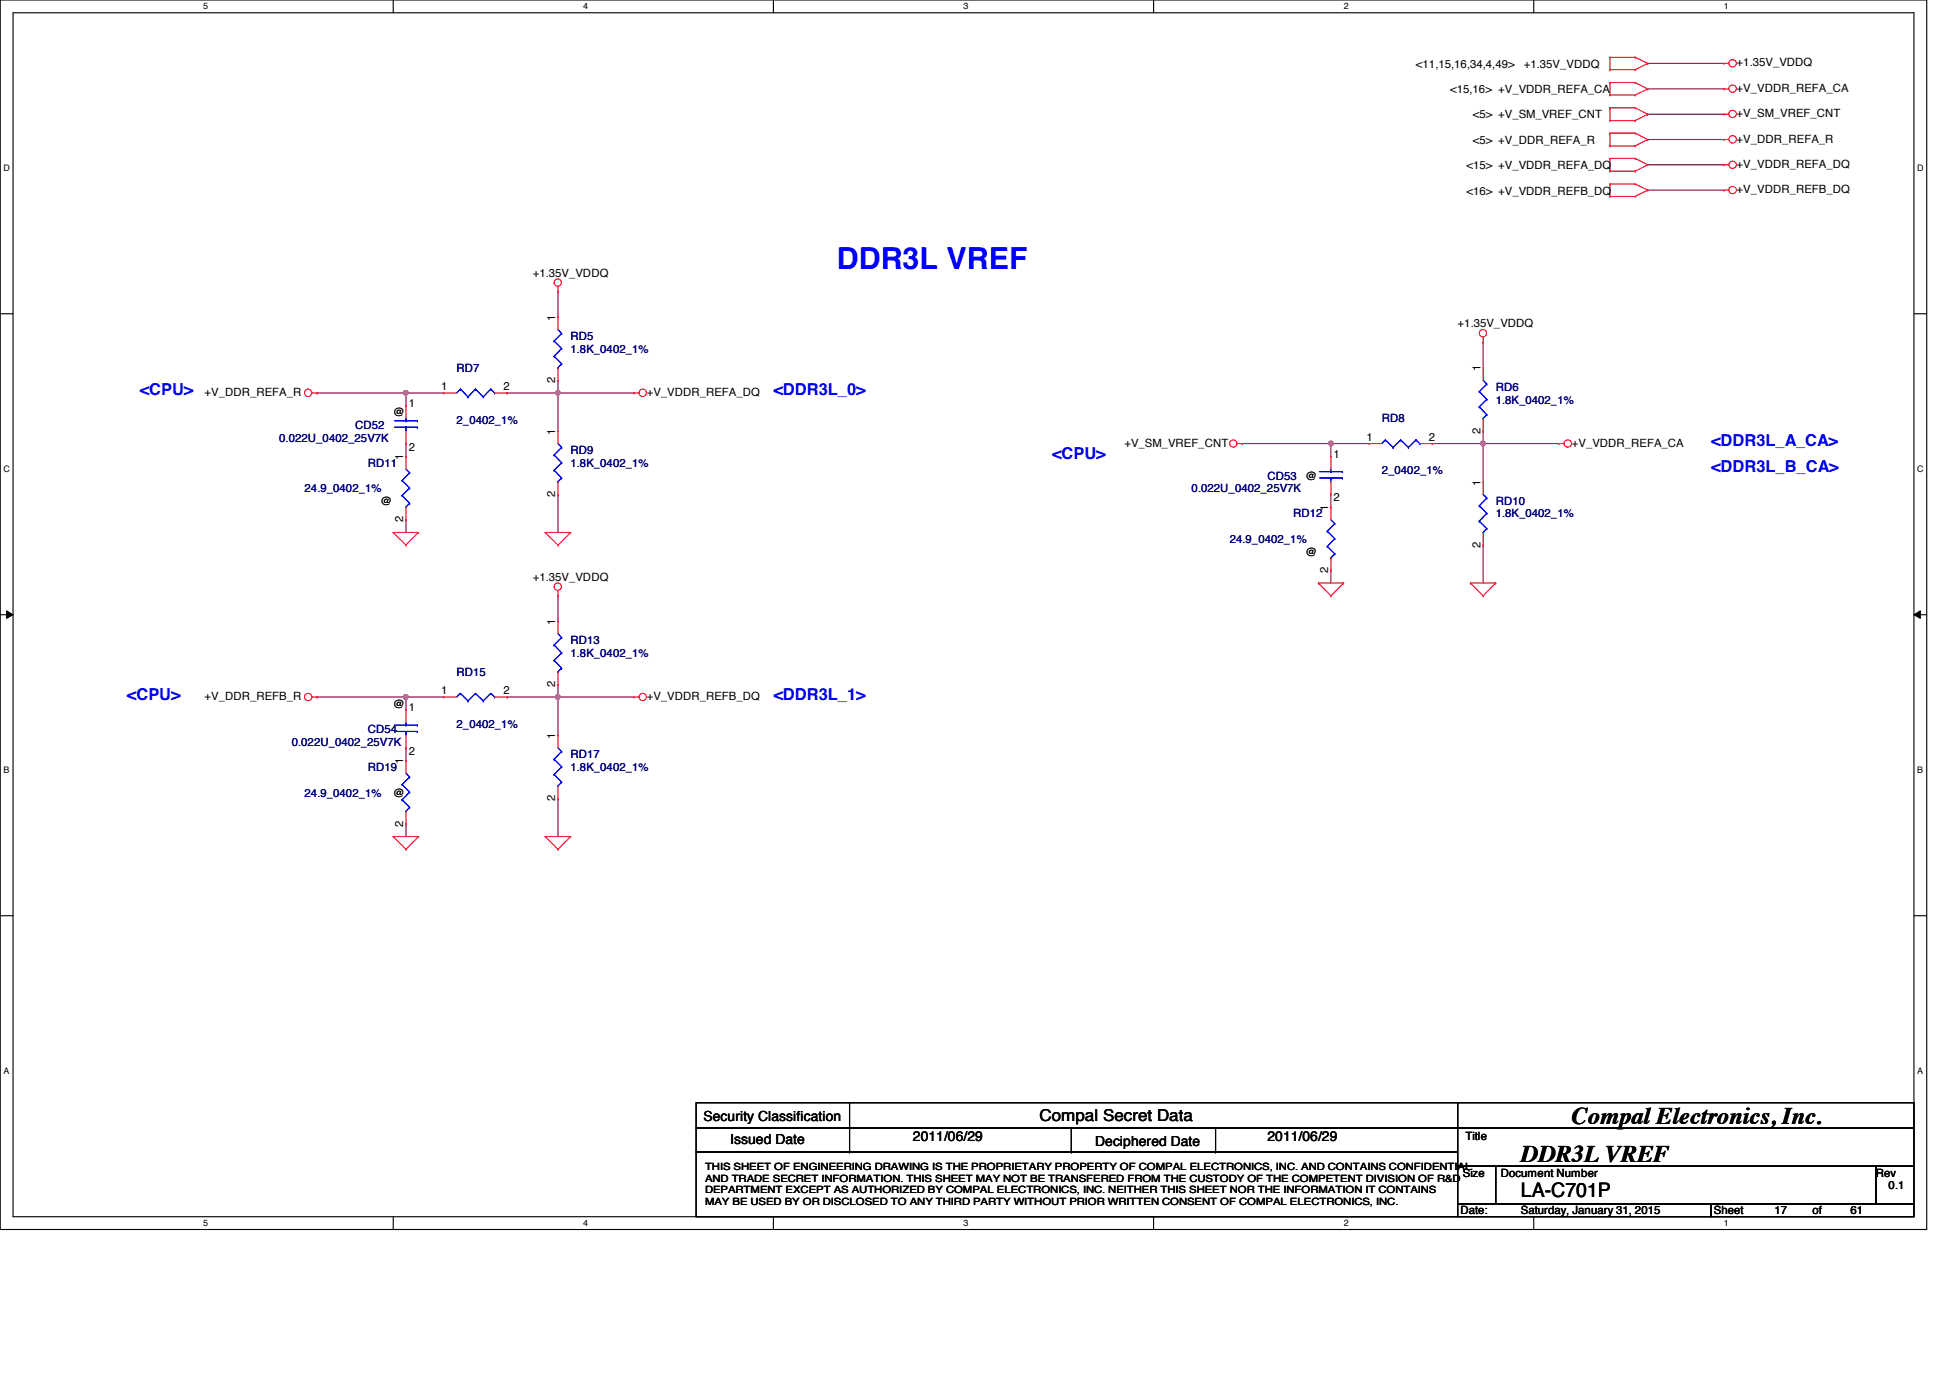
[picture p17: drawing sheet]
<svg xmlns="http://www.w3.org/2000/svg" width="297mm" height="210mm" viewBox="0 0 297 210" stroke-linecap="round" stroke-linejoin="round" font-family="sans-serif">
<defs><g id="words">
<text font-size="4.6" fill="#00f" x="127.5" y="41">DDR3L VREF</text>
<g font-size="3.6">
<text x="239.4" y="171.3">Compal Electronics, Inc.</text>
<text x="231.7" y="177">DDR3L VREF</text>
</g>
<text font-size="3" x="231.7" y="182.3">LA-C701P</text>
<g font-size="2.5" fill="#00f">
<text x="21.3" y="60.2">&lt;CPU&gt;</text>
<text x="117.8" y="60.2">&lt;DDR3L_0&gt;</text>
<text x="160.3" y="69.9">&lt;CPU&gt;</text>
<text x="260.6" y="68">&lt;DDR3L_A_CA&gt;</text>
<text x="260.6" y="71.8">&lt;DDR3L_B_CA&gt;</text>
<text x="19.3" y="106.6">&lt;CPU&gt;</text>
<text x="117.8" y="106.6">&lt;DDR3L_1&gt;</text>
</g>
<text font-size="2.5" x="158.4" y="170.8">Compal Secret Data</text>
<g font-size="2.1">
<text x="107.2" y="170.7">Security Classification</text>
<text x="139.1" y="173.8">2011/06/29</text>
<text x="193.1" y="173.8">2011/06/29</text>
<text x="111.2" y="174.3">Issued Date</text>
<text x="166.8" y="174.5">Deciphered Date</text>
</g>
<g font-size="1.7">
<text x="215.7" y="10.3">&lt;11,15,16,34,4,49&gt;</text>
<text x="232.1" y="10.3">+1.35V_VDDQ</text>
<text x="264.5" y="10.1">+1.35V_VDDQ</text>
<text x="220.9" y="14.2">&lt;15,16&gt; +V_VDDR_REFA_CA</text>
<text x="264.5" y="14">+V_VDDR_REFA_CA</text>
<text x="264.5" y="17.8">+V_SM_VREF_CNT</text>
<text x="224.4" y="18">&lt;5&gt; +V_SM_VREF_CNT</text>
<text x="224.4" y="21.9">&lt;5&gt; +V_DDR_REFA_R</text>
<text x="264.5" y="21.7">+V_DDR_REFA_R</text>
<text x="223.4" y="25.7">&lt;15&gt; +V_VDDR_REFA_DQ</text>
<text x="223.4" y="29.6">&lt;16&gt; +V_VDDR_REFB_DQ</text>
<text x="264.5" y="25.6">+V_VDDR_REFA_DQ</text>
<text x="264.5" y="29.4">+V_VDDR_REFB_DQ</text>
<text x="81.1" y="42.2">+1.35V_VDDQ</text>
<text x="84.6" y="48.9" transform="rotate(-90 84.6 48.9)">1</text>
<text x="222" y="49.9">+1.35V_VDDQ</text>
<text x="67.2" y="59.4">1</text>
<text x="76.7" y="59.4">2</text>
<text x="84.6" y="58.3" transform="rotate(-90 84.6 58.3)">2</text>
<text x="225.5" y="56.6" transform="rotate(-90 225.5 56.6)">1</text>
<text x="31.2" y="60.3">+V_DDR_REFA_R</text>
<text x="59.9" y="63.4">@</text>
<text x="62.3" y="62">1</text>
<text x="98.5" y="60.3">+V_VDDR_REFA_DQ</text>
<text x="61.4" y="70.1" transform="rotate(-90 61.4 70.1)">1</text>
<text x="62.3" y="68.6">2</text>
<text x="84.6" y="66.2" transform="rotate(-90 84.6 66.2)">1</text>
<text x="171.3" y="68">+V_SM_VREF_CNT</text>
<text x="203.2" y="69.7">1</text>
<text x="208.1" y="67.1">1</text>
<text x="217.6" y="67.1">2</text>
<text x="225.5" y="66" transform="rotate(-90 225.5 66)">2</text>
<text x="239.4" y="68">+V_VDDR_REFA_CA</text>
<text x="58" y="76.9">@</text>
<text x="84.6" y="75.7" transform="rotate(-90 84.6 75.7)">2</text>
<text x="198.9" y="73.1">@</text>
<text x="202.3" y="77.8" transform="rotate(-90 202.3 77.8)">1</text>
<text x="203.2" y="76.3">2</text>
<text x="225.5" y="74" transform="rotate(-90 225.5 74)">1</text>
<text x="61.4" y="79.5" transform="rotate(-90 61.4 79.5)">2</text>
<text x="225.5" y="83.4" transform="rotate(-90 225.5 83.4)">2</text>
<text x="81.1" y="88.5">+1.35V_VDDQ</text>
<text x="198.9" y="84.6">@</text>
<text x="202.3" y="87.3" transform="rotate(-90 202.3 87.3)">2</text>
<text x="84.6" y="95.2" transform="rotate(-90 84.6 95.2)">1</text>
<text x="31.2" y="106.6">+V_DDR_REFB_R</text>
<text x="59.9" y="107.8">@</text>
<text x="67.2" y="105.7">1</text>
<text x="76.7" y="105.7">2</text>
<text x="84.6" y="104.6" transform="rotate(-90 84.6 104.6)">2</text>
<text x="98.5" y="106.6">+V_VDDR_REFB_DQ</text>
<text x="62.3" y="108.3">1</text>
<text x="84.6" y="112.6" transform="rotate(-90 84.6 112.6)">1</text>
<text x="61.4" y="116.4" transform="rotate(-90 61.4 116.4)">1</text>
<text x="62.3" y="114.9">2</text>
<text x="59.9" y="121.3">@</text>
<text x="61.4" y="125.9" transform="rotate(-90 61.4 125.9)">2</text>
<text x="84.6" y="122" transform="rotate(-90 84.6 122)">2</text>
<text x="223.2" y="173.6">Title</text>
<text x="222.8" y="179.2">Size</text>
<text x="228.6" y="179.2">Document Number</text>
<text x="285.7" y="179.2">Rev</text>
<text x="222.5" y="185">Date:</text>
<text x="231.7" y="185">Saturday, January 31, 2015</text>
<text x="261.1" y="185">Sheet</text>
<text x="270.3" y="185">17</text>
<text x="276.1" y="185">of</text>
<text x="281.9" y="185">61</text>
<text x="287.7" y="181.1">0.1</text>
</g>
<g font-size="1.7" fill="#000080">
<text x="86.9" y="51.8">RD5</text>
<text x="86.9" y="53.8">1.8K_0402_1%</text>
<text x="69.6" y="56.6">RD7</text>
<text x="227.8" y="59.5">RD6</text>
<text x="54.1" y="65.3">CD52</text>
<text x="69.6" y="64.6">2_0402_1%</text>
<text x="210.5" y="64.3">RD8</text>
<text x="227.8" y="61.5">1.8K_0402_1%</text>
<text x="42.5" y="67.3">0.022U_0402_25V7K</text>
<text x="56" y="71.1">RD11</text>
<text x="86.9" y="69.2">RD9</text>
<text x="86.9" y="71.1">1.8K_0402_1%</text>
<text x="46.4" y="75">24.9_0402_1%</text>
<text x="181.5" y="75">0.022U_0402_25V7K</text>
<text x="193.1" y="73.1">CD53</text>
<text x="210.5" y="72.3">2_0402_1%</text>
<text x="227.8" y="76.9">RD10</text>
<text x="187.3" y="82.7">24.9_0402_1%</text>
<text x="197" y="78.8">RD12</text>
<text x="227.8" y="78.8">1.8K_0402_1%</text>
<text x="86.9" y="98.1">RD13</text>
<text x="86.9" y="100.1">1.8K_0402_1%</text>
<text x="69.6" y="103">RD15</text>
<text x="44.4" y="113.6">0.022U_0402_25V7K</text>
<text x="56" y="111.7">CD54</text>
<text x="69.6" y="110.9">2_0402_1%</text>
<text x="56" y="117.4">RD19</text>
<text x="86.9" y="115.5">RD17</text>
<text x="86.9" y="117.4">1.8K_0402_1%</text>
<text x="46.4" y="121.3">24.9_0402_1%</text>
</g>
<g font-size="1.5">
<text x="107.4" y="178.2">THIS SHEET OF ENGINEERING DRAWING IS THE PROPRIETARY PROPERTY OF COMPAL ELECTRONICS, INC. AND CONTAINS CONFIDENTIAL</text>
<text x="107.4" y="180">AND TRADE SECRET INFORMATION. THIS SHEET MAY NOT BE TRANSFERED FROM THE CUSTODY OF THE COMPETENT DIVISION OF R&amp;D</text>
<text x="107.4" y="181.8">DEPARTMENT EXCEPT AS AUTHORIZED BY COMPAL ELECTRONICS, INC. NEITHER THIS SHEET NOR THE INFORMATION IT CONTAINS</text>
<text x="107.4" y="183.6">MAY BE USED BY OR DISCLOSED TO ANY THIRD PARTY WITHOUT PRIOR WRITTEN CONSENT OF COMPAL ELECTRONICS, INC.</text>
</g>
<g font-size="1.4">
<text x="30.9" y="1.4">5</text>
<text x="88.9" y="1.4">4</text>
<text x="146.8" y="1.4">3</text>
<text x="204.7" y="1.4">2</text>
<text x="262.6" y="1.4">1</text>
<text x=".5" y="26.1">D</text>
<text x="292.1" y="26.1">D</text>
<text x=".5" y="71.9">C</text>
<text x="292.1" y="71.9">C</text>
<text x=".5" y="117.8">B</text>
<text x="292.1" y="117.8">B</text>
<text x=".5" y="163.6">A</text>
<text x="292.1" y="163.6">A</text>
<text x="30.9" y="186.8">5</text>
<text x="88.9" y="186.8">4</text>
<text x="146.8" y="186.8">3</text>
<text x="204.7" y="186.8">2</text>
<text x="262.6" y="186.8">1</text>
</g>
</g></defs>
<path d="M0 0h293.5v187.3h-293.5zM2 1.9h289.5v183.4h-289.5z" fill="none" stroke="#000" stroke-width=".17"/>
<g fill="#fff">
<path d="M30.9 .2h.8v1.5h-.8z"/>
<path d="M30.9 185.5h.8v1.6h-.8z"/>
</g>
<path d="M59.9 0v1.9M59.9 185.3v2" fill="none" stroke="#000" stroke-width=".17"/>
<g fill="#fff">
<path d="M88.9 .2h.7v1.5h-.7z"/>
<path d="M88.9 185.5h.7v1.6h-.7z"/>
</g>
<path d="M117.8 0v1.9M117.8 185.3v2" fill="none" stroke="#000" stroke-width=".17"/>
<g fill="#fff">
<path d="M146.8 .2h.7v1.5h-.7z"/>
<path d="M146.8 185.5h.7v1.6h-.7z"/>
</g>
<path d="M175.7 0v1.9M175.7 185.3v2" fill="none" stroke="#000" stroke-width=".17"/>
<g fill="#fff">
<path d="M204.7 .2h.7v1.5h-.7z"/>
<path d="M204.7 185.5h.7v1.6h-.7z"/>
</g>
<path d="M233.6 0v1.9M233.6 185.3v2" fill="none" stroke="#000" stroke-width=".17"/>
<g fill="#fff">
<path d="M262.6 .2h.8v1.5h-.8z"/>
<path d="M262.6 185.5h.8v1.6h-.8z"/>
<path d="M.5 24.8h1v1.6h-1z"/>
<path d="M292.1 24.8h.9v1.6h-.9z"/>
<path d="M.5 70.7h1v1.5h-1z"/>
<path d="M292.1 70.7h.9v1.5h-.9z"/>
</g>
<path d="M0 47.8h2M291.5 47.8h2" fill="none" stroke="#000" stroke-width=".17"/>
<g fill="#fff">
<path d="M.5 116.5h.9v1.6h-.9z"/>
<path d="M292.1 116.5h.8v1.6h-.8z"/>
</g>
<path d="M0 93.6h2M291.5 93.6h2" fill="none" stroke="#000" stroke-width=".17"/>
<path d="M1 93l1 .6-1 .6zM291.5 93.6l1-.6v1.2z" fill="#000"/>
<path d="M1 93l1 .6-1 .6zM291.5 93.6l1-.6v1.2z" fill="none" stroke="#000" stroke-width=".15"/>
<g fill="#fff">
<path d="M.5 162.4h.9v1.5h-.9z"/>
<path d="M292.1 162.4h.8v1.5h-.8z"/>
</g>
<path d="M0 139.5h2M291.5 139.5h2" fill="none" stroke="#000" stroke-width=".17"/>
<path d="M61.8 59.9h.1M61.8 59.9v1.9M85 57.9h.1M85 57.9v2M61.8 67.6h.1M61.8 67.6v1.9" fill="none" stroke="#800040" stroke-width=".17"/>
<circle cx="61.8" cy="59.8" r=".37" fill="#f0f"/>
<circle cx="61.8" cy="59.8" r=".37" fill="none" stroke="#f0f" stroke-width=".17"/>
<path d="M48.3 59.9h.1M48.3 59.9h19.3M61.8 59.9h.1M77.3 59.9h.1M77.3 59.9h7.7M61.8 113.9h.1M61.8 106.2h.1M61.8 106.2v1.9M61.8 113.9v1.9" fill="none" stroke="#800040" stroke-width=".17"/>
<circle cx="61.8" cy="106.2" r=".38" fill="#f0f"/>
<circle cx="61.8" cy="106.2" r=".38" fill="none" stroke="#f0f" stroke-width=".17"/>
<path d="M48.3 106.2h.1M48.3 106.2h19.3M61.8 106.2h.1M77.3 106.2h.1M77.3 106.2h19.3M85 104.3h.1M85 106.2h.1M85 104.3v7.7M85 121.6h.1M85 121.6v5.8" fill="none" stroke="#800040" stroke-width=".17"/>
<circle cx="85" cy="106.2" r=".38" fill="#f0f"/>
<circle cx="85" cy="106.2" r=".38" fill="none" stroke="#f0f" stroke-width=".17"/>
<path d="M202.7 75.3h.1M202.7 67.6h.1M202.7 67.6v1.9M202.7 75.3v1.9M225.9 65.7h.1M225.9 65.7v1.9M85 90.8h.1M85 90.8v3.8M61.8 125.5h.1M61.8 125.5v1.9" fill="none" stroke="#800040" stroke-width=".17"/>
<circle cx="202.7" cy="67.6" r=".38" fill="#f0f"/>
<circle cx="202.7" cy="67.6" r=".38" fill="none" stroke="#f0f" stroke-width=".17"/>
<path d="M189.2 67.6h.1M189.2 67.6h19.3M202.7 67.6h.1M225.9 67.6h.1M225.9 67.6h11.6" fill="none" stroke="#800040" stroke-width=".17"/>
<circle cx="225.9" cy="67.6" r=".38" fill="#f0f"/>
<circle cx="225.9" cy="67.6" r=".38" fill="none" stroke="#f0f" stroke-width=".17"/>
<g fill="none" stroke="#800040" stroke-width=".17">
<path d="M85 59.9h.1M85 59.9v5.8M85 59.9h11.6M225.9 52.2h.1M225.9 52.2v3.8M218.2 67.6h.1M218.2 67.6h7.7M225.9 67.6h.1M225.9 67.6v5.8M202.7 86.9h.1M202.7 86.9v1.9M225.9 83h.1"/>
<path d="M225.9 83v5.8"/>
</g>
<circle cx="85" cy="59.8" r=".37" fill="#f0f"/>
<circle cx="85" cy="59.8" r=".37" fill="none" stroke="#f0f" stroke-width=".17"/>
<g fill="none" stroke="#800040" stroke-width=".17">
<path d="M251 9.7h.1M251 13.5h.1M251 17.4h.1M251 9.7h11.6M251 13.5h11.6M251 17.4h11.6M251 21.3h.1M251 25.1h.1M251 29h.1M251 21.3h11.6M251 25.1h11.6M251 29h11.6"/>
<path d="M85 44.4h.1M85 44.4v3.9M61.8 79.2h.1M61.8 79.2v1.9M85 75.3h.1M85 75.3v5.8"/>
</g>
<g fill="none" stroke="#f00" stroke-width=".17">
<path d="M245.2 10.6h.1M245.2 8.7h.1M245.2 18.4h.1M245.2 16.4h.1M245.2 14.5h.1M245.2 12.6h.1M245.2 8.7h3.9M245.2 10.6h3.9M245.2 8.7v1.9M245.2 12.6v1.9M245.2 16.4v2M245.2 16.4h3.9"/>
<path d="M245.2 18.4h3.9M245.2 12.6h3.9M245.2 14.5h3.9M249.1 8.7h.1M249.1 10.6h.1M249.1 16.4h.1M249.1 18.4h.1M249.1 12.6h.1M249.1 14.5h.1M249.1 8.7l1.9 1M249.1 16.4l1.9 1M249.1 12.6l1.9 .9"/>
<path d="M251 9.7h.1M251 17.4h.1M251 13.5h.1M251 9.7l-1.9 .9M251 17.4l-1.9 1M251 13.5l-1.9 1M262.6 13.5h.1M262.6 9.7h.1M262.6 17.4h.1M262.6 13.5h.8M262.6 9.7h.8M262.6 17.4h.8"/>
<path d="M245.2 26.1h.1M245.2 24.1h.1M245.2 22.2h.1M245.2 20.3h.1M245.2 29.9h.1M245.2 28h.1M245.2 20.3v1.9M245.2 24.1v2M245.2 28v1.9M245.2 24.1h3.9M245.2 26.1h3.9M245.2 20.3h3.9"/>
<path d="M245.2 22.2h3.9M245.2 28h3.9M245.2 29.9h3.9M249.1 24.1h.1M249.1 26.1h.1M249.1 20.3h.1M249.1 22.2h.1M249.1 28h.1M249.1 29.9h.1M249.1 24.1l1.9 1M249.1 20.3l1.9 1M249.1 28l1.9 1"/>
<path d="M251 25.1h.1M251 21.3h.1M251 29h.1M251 25.1l-1.9 1M251 21.3l-1.9 .9M251 29l-1.9 .9M262.6 21.3h.1M262.6 25.1h.1M262.6 29h.1M262.6 21.3h.8M262.6 25.1h.8M262.6 29h.8"/>
<path d="M47.5 59.9h.8M48.3 59.9h.1M67.6 59.9h.1M67.6 59.9h1.9M75.3 59.9h2M77.3 59.9h.1M85 44.4h.1M85 48.3h.1M85 57.9h.1M85 43.6v.8M85 48.3v1.9M85 56v1.9"/>
<path d="M96.6 59.9h.1M96.6 59.9h.8M225.9 52.2h.1M225.9 56h.1M225.9 51.4v.8M225.9 56v1.9M61.8 69.5h.1M61.8 79.2h.1M61.8 61.8h.1M61.8 67.6h.1M61.8 61.8v1.9M61.8 65.7v1.9"/>
<path d="M61.8 69.5v2M61.8 77.2v2M85 65.7h.1M85 75.3h.1M85 65.7v1.9M85 73.4v1.9M188.5 67.6h.7M189.2 67.6h.1M202.7 69.5h.1M202.7 75.3h.1M202.7 77.2h.1M202.7 69.5v2"/>
<path d="M202.7 73.4v1.9M202.7 77.2v2M208.5 67.6h.1M208.5 67.6h2M216.3 67.6h1.9M218.2 67.6h.1M225.9 73.4h.1M225.9 65.7h.1M225.9 63.7v2M225.9 73.4v1.9M237.5 67.6h.1M237.5 67.6h.7"/>
<path d="M59.9 81.1h.1M59.9 81.1h3.9M59.9 81.1l1.9 1.9M61.8 83h.1M63.8 81.1h.1M63.8 81.1l-2 1.9M83.1 81.1h.1M83.1 81.1h3.8M83.1 81.1l1.9 1.9M85 90.8h.1M85 83h.1M85 94.6h.1"/>
<path d="M85 90v.8M85 94.6v1.9M86.9 81.1h.1M86.9 81.1l-1.9 1.9M200.8 88.8h.1M200.8 88.8h3.9M200.8 88.8l1.9 2M202.7 90.8h.1M202.7 86.9h.1M202.7 85v1.9M204.7 88.8h.1M204.7 88.8l-2 2"/>
<path d="M224 88.8h.1M224 88.8h3.8M224 88.8l1.9 2M225.9 90.8h.1M225.9 83h.1M225.9 81.1v1.9M227.8 88.8h.1M227.8 88.8l-1.9 2M47.5 106.2h.8M48.3 106.2h.1M61.8 108.1h.1M61.8 113.9h.1"/>
<path d="M61.8 115.8h.1M61.8 108.1v2M61.8 112v1.9M61.8 115.8v2M67.6 106.2h.1M67.6 106.2h1.9M75.3 106.2h2M77.3 106.2h.1M85 112h.1M85 104.3h.1M85 102.3v2M85 112v1.9"/>
<path d="M85 119.7v1.9M96.6 106.2h.1M96.6 106.2h.8M59.9 127.4h.1M59.9 127.4h3.9M59.9 127.4l1.9 2M61.8 129.4h.1M61.8 125.5h.1M61.8 123.6v1.9M63.8 127.4h.1M63.8 127.4l-2 2M83.1 127.4h.1"/>
<path d="M83.1 127.4h3.8M83.1 127.4l1.9 2M85 129.4h.1M85 121.6h.1M86.9 127.4h.1M86.9 127.4l-1.9 2"/>
<circle cx="263.9" cy="13.5" r=".56"/>
<circle cx="263.9" cy="9.7" r=".56"/>
<circle cx="263.9" cy="17.4" r=".56"/>
<circle cx="263.9" cy="21.2" r=".57"/>
<circle cx="263.9" cy="29" r=".56"/>
<circle cx="263.9" cy="25.1" r=".56"/>
<circle cx="46.9" cy="59.8" r=".56"/>
<circle cx="85" cy="43" r=".56"/>
<circle cx="97.9" cy="59.8" r=".56"/>
<circle cx="225.9" cy="50.8" r=".56"/>
<circle cx="187.9" cy="67.6" r=".56"/>
<circle cx="238.8" cy="67.6" r=".56"/>
<circle cx="85" cy="89.4" r=".56"/>
<circle cx="46.9" cy="106.2" r=".56"/>
<circle cx="97.9" cy="106.2" r=".56"/>
</g>
<g fill="none" stroke="#000" stroke-width=".17">
<path d="M106 168h116v3.8h-116zM106 171.8h116v3.7h-116zM106 175.5h116v9.8h-116zM129.4 171.8h.1M129.4 175.5h.1M129.4 168v7.5M163.2 175.5h.1M163.2 171.8v3.7M185.2 175.5h.1M185.2 171.8v3.7M222 168h69.5v3.8h-69.5zM222 171.8h69.5v5.8h-69.5z"/>
<path d="M222 177.6h5.8v5.8h-5.8zM227.8 177.6h57.9v5.8h-57.9zM285.7 177.6h5.8v5.8h-5.8zM222 183.4h38.6v1.9h-38.6zM260.6 183.4h30.9v1.9h-30.9z"/>
</g>
<g fill="none" stroke="#00f" stroke-width=".17">
<path d="M70.1 59.3h.1M70.1 59.3l-.6 .6M70.1 59.3l1.2 1.2M72.4 59.3h.1M72.4 59.3l-1.1 1.2M72.4 59.3l1.2 1.2M74.8 59.3h.1M74.8 59.3l-1.2 1.2M74.8 59.3l.5 .6M75.3 59.9h.1M84.4 51.9h.1M84.4 54.3h.1"/>
<path d="M84.4 51.9l1.2 1.2M84.4 54.3l1.2 1.1M85 56h.1M85 50.2l.6 .6M85.6 50.8h.1M85.6 53.1h.1M85.6 55.4h.1M85.6 50.8l-1.2 1.1M85.6 53.1l-1.2 1.2M85.6 55.4l-.6 .6M225.3 59.6h.1M225.3 59.6l1.2 1.2"/>
<path d="M225.9 57.9l.6 .6M226.5 58.5h.1M226.5 58.5l-1.2 1.1M60.1 65.1h3.5M60.1 64.1h3.5M61.3 73.2h.1M61.3 75.5h.1M61.3 73.2l1.1 1.1M61.3 75.5l1.1 1.2M61.8 77.2h.1M61.8 64.1h.1M61.8 65.1h.1"/>
<path d="M61.8 63.7v.4M61.8 65.1v.6M61.8 71.5l.6 .5M62.4 72h.1M62.4 74.3h.1M62.4 76.7h.1M62.4 72l-1.1 1.2M62.4 74.3l-1.1 1.2M62.4 76.7l-.6 .5M63.6 65.1h.1M63.6 64.1h.1M71.3 60.5h.1"/>
<path d="M73.6 60.5h.1M84.4 69.3h.1M84.4 71.6h.1M84.4 69.3l1.2 1.2M84.4 71.6l1.2 1.2M85 73.4h.1M85 67.6l.6 .6M85.6 68.2h.1M85.6 70.5h.1M85.6 72.8h.1M85.6 68.2l-1.2 1.1M85.6 70.5l-1.2 1.1"/>
<path d="M85.6 72.8l-.6 .6M201 72.8h3.5M201 71.8h3.5M202.7 71.8h.1M202.7 72.8h.1M202.7 71.5v.3M202.7 72.8v.6M202.7 79.2l.6 .6M203.3 79.8h.1M203.3 79.8l-1.1 1.1M204.5 72.8h.1M204.5 71.8h.1"/>
<path d="M211 67h.1M211 67l-.5 .6M211 67l1.2 1.2M212.2 68.2h.1M213.4 67h.1M213.4 67l-1.2 1.2M213.4 67l1.1 1.2M214.5 68.2h.1M215.7 67h.1M215.7 67l-1.2 1.2M215.7 67l.6 .6M216.3 67.6h.1"/>
<path d="M225.3 77h.1M225.3 79.4h.1M225.3 62h.1M225.3 77l1.2 1.2M225.3 79.4l1.2 1.1M225.3 62l1.2 1.2M225.9 63.7h.1M225.9 75.3l.6 .6M226.5 75.9h.1M226.5 78.2h.1M226.5 60.8h.1M226.5 63.2h.1"/>
<path d="M226.5 75.9l-1.2 1.1M226.5 78.2l-1.2 1.2M226.5 60.8l-1.2 1.2M226.5 63.2l-.6 .5M84.4 98.3h.1M84.4 98.3l1.2 1.1M85 96.5l.6 .6M85.6 97.1h.1M85.6 99.4h.1M85.6 97.1l-1.2 1.2M85.6 99.4l-1.2 1.2M202.2 80.9h.1"/>
<path d="M202.2 83.2h.1M202.2 80.9l1.1 1.1M202.2 83.2l1.1 1.2M202.7 85h.1M203.3 82h.1M203.3 84.4h.1M203.3 82l-1.1 1.2M203.3 84.4l-.6 .6M225.9 81.1h.1M226.5 80.5h.1M226.5 80.5l-.6 .6M60.1 111.4h3.5"/>
<path d="M60.1 110.4h3.5M61.3 119.5h.1M61.3 119.5l1.1 1.1M61.8 110.4h.1M61.8 111.4h.1M61.8 110.1v.3M61.8 111.4v.6M61.8 117.8l.6 .6M62.4 118.4h.1M62.4 118.4l-1.1 1.1M63.6 111.4h.1M63.6 110.4h.1"/>
<path d="M70.1 105.6h.1M70.1 105.6l-.6 .6M70.1 105.6l1.2 1.2M71.3 106.8h.1M72.4 105.6h.1M72.4 105.6l-1.1 1.2M72.4 105.6l1.2 1.2M73.6 106.8h.1M74.8 105.6h.1M74.8 105.6l-1.2 1.2M74.8 105.6l.5 .6M75.3 106.2h.1"/>
<path d="M84.4 115.7h.1M84.4 118h.1M84.4 100.6h.1M84.4 115.7l1.2 1.1M84.4 118l1.2 1.1M84.4 100.6l1.2 1.2M85 119.7h.1M85 102.3h.1M85 113.9l.6 .6M85.6 114.5h.1M85.6 116.8h.1M85.6 119.1h.1"/>
<path d="M85.6 101.8h.1M85.6 114.5l-1.2 1.2M85.6 116.8l-1.2 1.2M85.6 119.1l-.6 .6M85.6 101.8l-.6 .5M61.3 121.8h.1M61.3 121.8l1.1 1.2M61.8 123.6h.1M62.4 120.6h.1M62.4 123h.1M62.4 120.6l-1.1 1.2M62.4 123l-.6 .6"/>
</g>
<circle cx="61.8" cy="59.8" r=".37" fill="#f0f"/>
<circle cx="61.8" cy="59.8" r=".37" fill="none" stroke="#f0f" stroke-width=".17"/>
<circle cx="61.8" cy="106.2" r=".38" fill="#f0f"/>
<circle cx="61.8" cy="106.2" r=".38" fill="none" stroke="#f0f" stroke-width=".17"/>
<circle cx="85" cy="106.2" r=".38" fill="#f0f"/>
<circle cx="85" cy="106.2" r=".38" fill="none" stroke="#f0f" stroke-width=".17"/>
<circle cx="202.7" cy="67.6" r=".38" fill="#f0f"/>
<circle cx="202.7" cy="67.6" r=".38" fill="none" stroke="#f0f" stroke-width=".17"/>
<circle cx="225.9" cy="67.6" r=".38" fill="#f0f"/>
<circle cx="225.9" cy="67.6" r=".38" fill="none" stroke="#f0f" stroke-width=".17"/>
<circle cx="85" cy="59.8" r=".37" fill="#f0f"/>
<circle cx="85" cy="59.8" r=".37" fill="none" stroke="#f0f" stroke-width=".17"/>
<use href="#words"/>
</svg>
